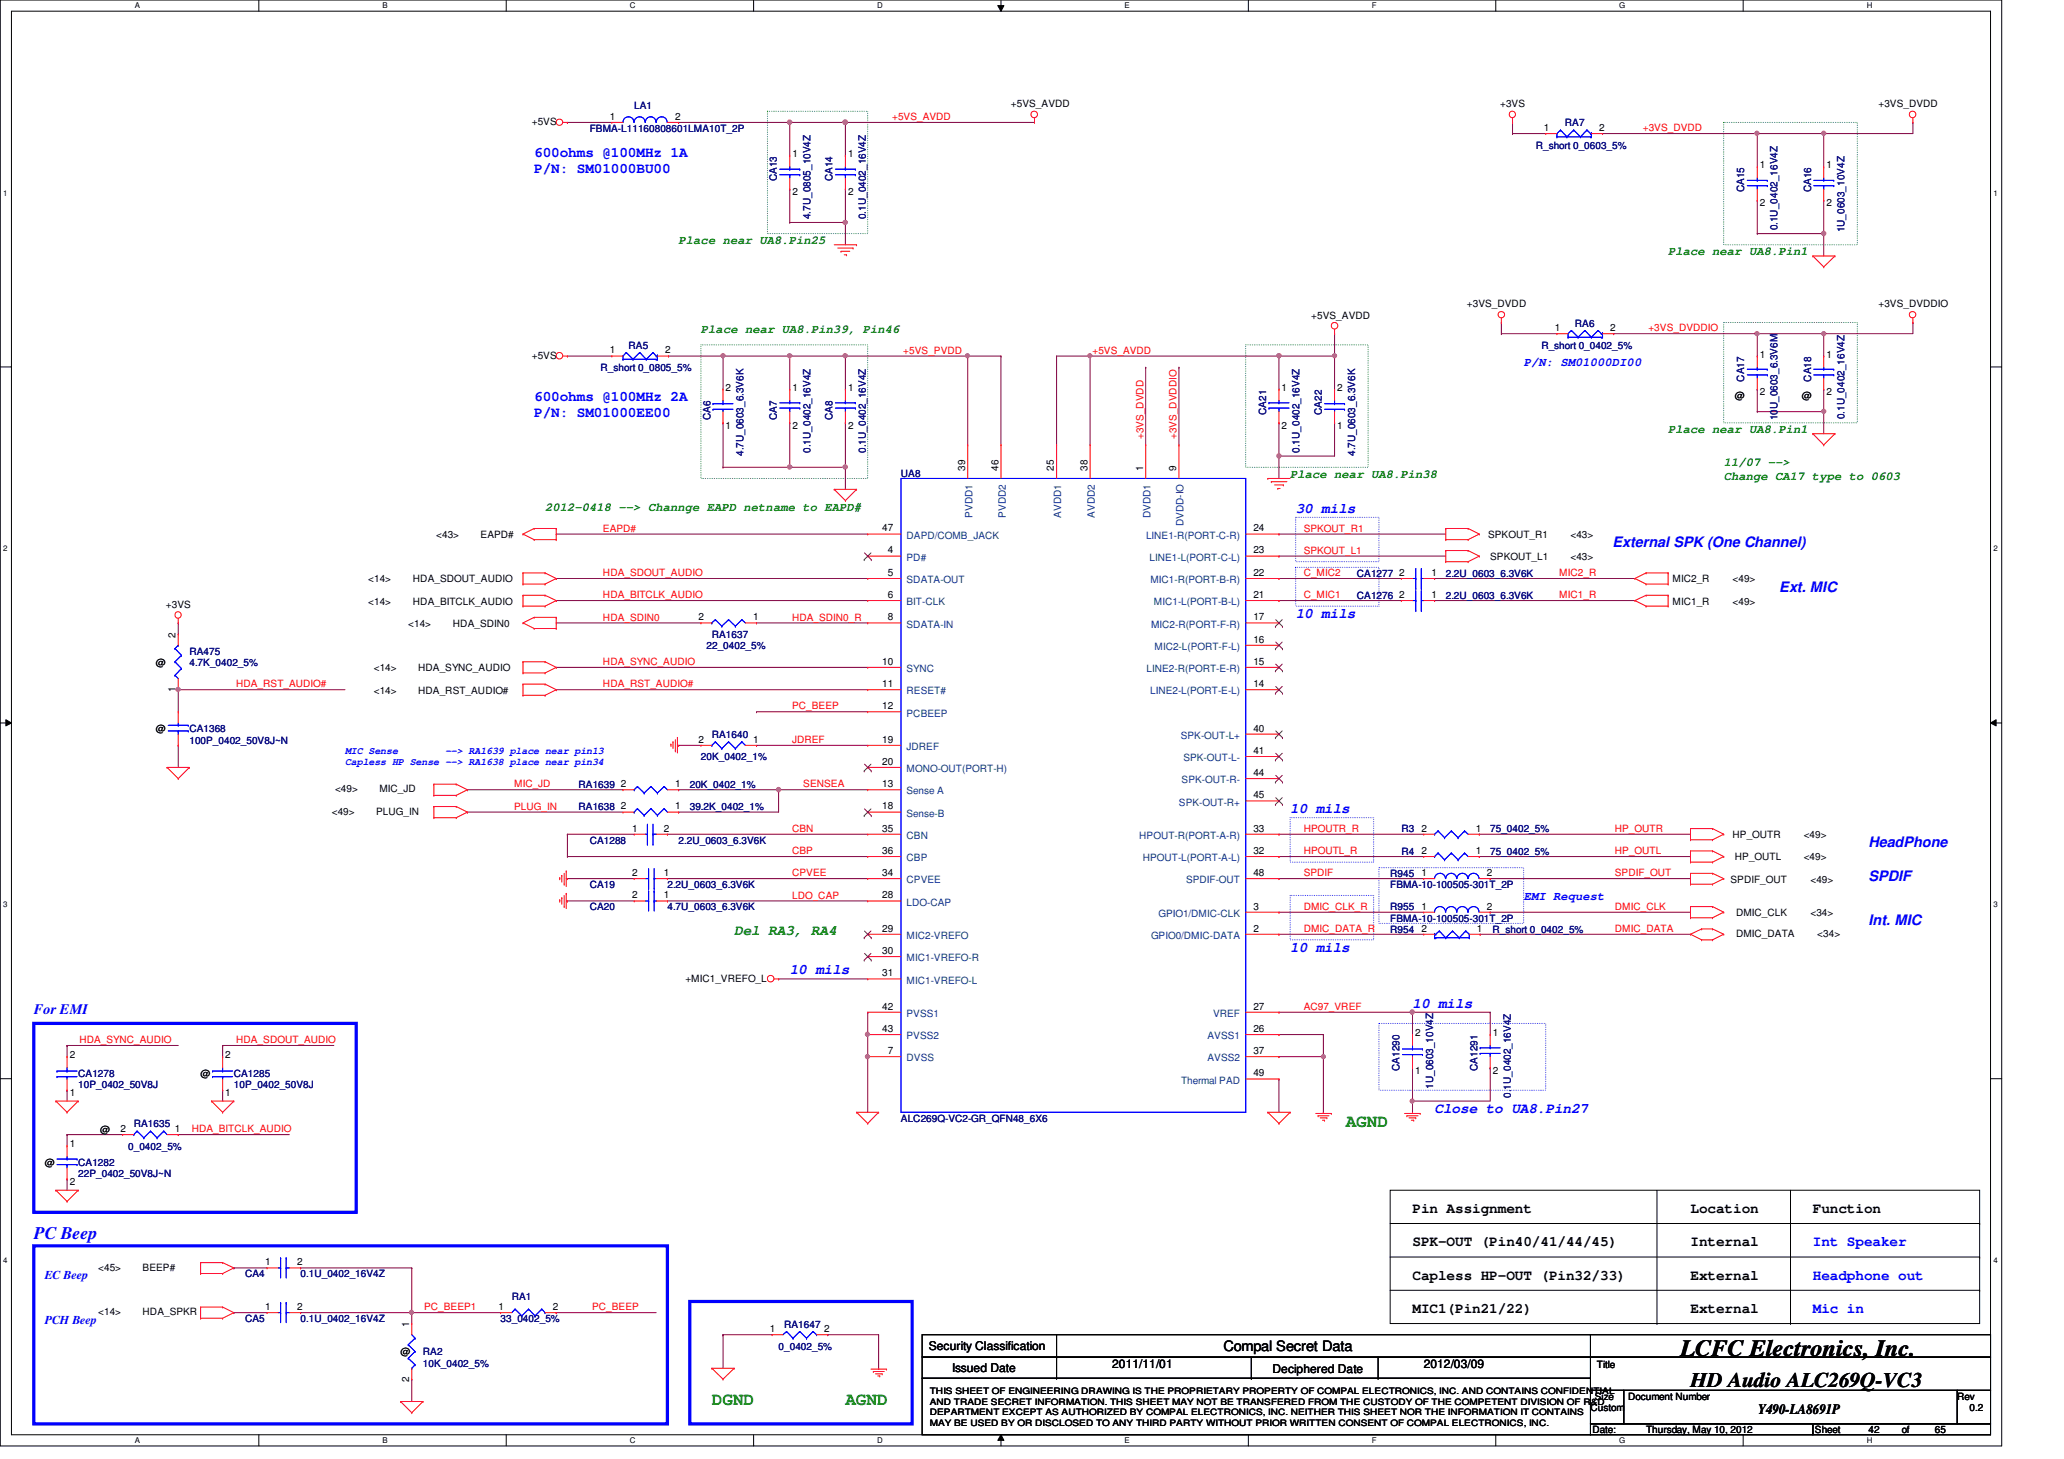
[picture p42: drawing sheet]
<svg xmlns="http://www.w3.org/2000/svg" width="297mm" height="210mm" viewBox="0 0 297 210" stroke-linecap="round" stroke-linejoin="round" font-family="sans-serif">
<defs><g id="words">
<text font-size="3.3" x="241.8" y="195.1">LCFC Electronics, Inc.</text>
<text font-size="3" x="243.3" y="199.6">HD Audio ALC269Q-VC3</text>
<g font-size="2.5" fill="#008000">
<text x="193.7" y="162.1">AGND</text>
<text x="102.4" y="202.1">DGND</text>
<text x="121.7" y="202.1">AGND</text>
</g>
<text font-size="2.5" fill="#00f" x="4.9" y="178.3">PC Beep</text>
<g font-size="2.1" fill="#00f">
<text x="76.9" y="22.5">600ohms @100MHz 1A</text>
<text x="76.9" y="24.8">P/N: SM01000BU00</text>
<text x="76.9" y="57.7">600ohms @100MHz 2A</text>
<text x="76.9" y="60">P/N: SM01000EE00</text>
<text x="186.5" y="73.7">30 mils</text>
<text x="232.1" y="78.7">External SPK (One Channel)</text>
<text x="186.5" y="88.9">10 mils</text>
<text x="256.1" y="85.1">Ext. MIC</text>
<text x="185.7" y="117">10 mils</text>
<text x="268.9" y="121.9">HeadPhone</text>
<text x="268.9" y="126.7">SPDIF</text>
<text x="185.7" y="136.9">10 mils</text>
<text x="268.9" y="133.1">Int. MIC</text>
<text x="113.7" y="140.2">10 mils</text>
<text x="4.9" y="145.8">For EMI</text>
<text x="203.3" y="144.9">10 mils</text>
<text x="206.5" y="160.1">Close to UA8.Pin27</text>
<text x="260.9" y="179.3">Int Speaker</text>
<text x="260.9" y="184.1">Headphone out</text>
<text x="260.9" y="188.9">Mic in</text>
</g>
<text font-size="2.1" fill="#008000" x="105.7" y="134.6">Del RA3, RA4</text>
<g font-size="2.1">
<text x="203.3" y="174.5">Pin Assignment</text>
<text x="203.3" y="179.3">SPK-OUT (Pin40/41/44/45)</text>
<text x="243.3" y="179.3">Internal</text>
<text x="243.3" y="174.5">Location</text>
<text x="260.9" y="174.5">Function</text>
<text x="203.3" y="184.1">Capless HP-OUT (Pin32/33)</text>
<text x="243.3" y="184.1">External</text>
<text x="203.3" y="188.9">MIC1(Pin21/22)</text>
<text x="243.3" y="188.9">External</text>
<text x="176.1" y="194.4">Compal Secret Data</text>
<text x="253" y="203.5">Y490-LA8691P</text>
</g>
<g font-size="1.7" fill="#008000">
<text x="97.7" y="35.1">Place near UA8.Pin25</text>
<text x="240.1" y="36.7">Place near UA8.Pin1</text>
<text x="100.9" y="47.9">Place near UA8.Pin39, Pin46</text>
<text x="240.1" y="62.3">Place near UA8.Pin1</text>
<text x="185.7" y="68.7">Place near UA8.Pin38</text>
<text x="248.1" y="67.1">11/07 --&gt;</text>
<text x="248.1" y="69.1">Change CA17 type to 0603</text>
<text x="78.4" y="73.5">2012-0418 --&gt; Channge EAPD netname to EAPD#</text>
</g>
<g font-size="1.7" fill="#00f">
<text x="219.3" y="52.7">P/N: SM01000DI00</text>
<text x="219.3" y="129.5">EMI Request</text>
<text x="6.4" y="184">EC Beep</text>
<text x="6.4" y="190.5">PCH Beep</text>
</g>
<g font-size="1.7">
<text x="133.7" y="194.3">Security Classification</text>
<text x="137" y="197.3">Issued Date</text>
<text x="160.1" y="196.8">2011/11/01</text>
<text x="183.1" y="197.5">Deciphered Date</text>
<text x="204.9" y="196.8">2012/03/09</text>
</g>
<g font-size="1.4">
<text x="76.5" y="18">+5VS</text>
<text x="87.8" y="17.2">1</text>
<text x="97.2" y="17.2">2</text>
<text x="145.5" y="15.5">+5VS_AVDD</text>
<text x="215.9" y="15.5">+3VS</text>
<text x="270.3" y="15.5">+3VS_DVDD</text>
<text x="114" y="22.6">1</text>
<text x="122" y="22.6">1</text>
<text x="222.2" y="18.8">1</text>
<text x="230.1" y="18.8">2</text>
<text x="114" y="28.1">2</text>
<text x="122" y="28.1">2</text>
<text x="253.3" y="24.2">1</text>
<text x="253.3" y="29.7">2</text>
<text x="262.8" y="24.2">1</text>
<text x="262.8" y="29.7">2</text>
<text x="188.7" y="45.8">+5VS_AVDD</text>
<text x="211.1" y="44.2">+3VS_DVDD</text>
<text x="223.8" y="47.6">1</text>
<text x="231.7" y="47.6">2</text>
<text x="270.3" y="44.2">+3VS_DVDDIO</text>
<text x="76.5" y="51.6">+5VS</text>
<text x="87.8" y="50.8">1</text>
<text x="95.7" y="50.8">2</text>
<text x="253.3" y="51.4">1</text>
<text x="262.8" y="51.4">1</text>
<text x="104.4" y="56.2">2</text>
<text x="114" y="56.2">1</text>
<text x="122" y="56.2">1</text>
<text x="184.4" y="56.2">1</text>
<text x="192.4" y="56.2">2</text>
<text x="249.7" y="57.4">@</text>
<text x="253.3" y="56.9">2</text>
<text x="259.3" y="57.4">@</text>
<text x="262.8" y="56.9">2</text>
<text x="104.4" y="61.7">1</text>
<text x="114" y="61.7">2</text>
<text x="122" y="61.7">2</text>
<text x="184.4" y="61.7">2</text>
<text x="192.4" y="61.7">1</text>
<text x="138.9" y="67.7" transform="rotate(-90 138.9 67.7)">39</text>
<text x="143.7" y="67.7" transform="rotate(-90 143.7 67.7)">46</text>
<text x="151.7" y="67.7" transform="rotate(-90 151.7 67.7)">25</text>
<text x="156.5" y="67.7" transform="rotate(-90 156.5 67.7)">38</text>
<text x="164.5" y="67.7" transform="rotate(-90 164.5 67.7)">1</text>
<text x="169.3" y="67.7" transform="rotate(-90 169.3 67.7)">9</text>
<text x="62.8" y="77.4">&lt;43&gt;</text>
<text x="69.2" y="77.4">EAPD#</text>
<text x="127" y="76.5">47</text>
<text x="180.4" y="76.5">24</text>
<text x="214.2" y="77.4">SPKOUT_R1</text>
<text x="226" y="77.4">&lt;43&gt;</text>
<text x="53" y="83.8">&lt;14&gt;</text>
<text x="59.4" y="83.8">HDA_SDOUT_AUDIO</text>
<text x="127.8" y="79.6">4</text>
<text x="127.8" y="82.8">5</text>
<text x="180.4" y="82.8">22</text>
<text x="180.4" y="79.6">23</text>
<text x="201.4" y="82.8">2</text>
<text x="206" y="82.8">1</text>
<text x="214.5" y="80.6">SPKOUT_L1</text>
<text x="226" y="80.6">&lt;43&gt;</text>
<text x="240.7" y="83.8">MIC2_R</text>
<text x="249.3" y="83.8">&lt;49&gt;</text>
<text x="23.9" y="87.5">+3VS</text>
<text x="53" y="87">&lt;14&gt;</text>
<text x="59.4" y="87">HDA_BITCLK_AUDIO</text>
<text x="100.5" y="89.2">2</text>
<text x="108.4" y="89.2">1</text>
<text x="127.8" y="86">6</text>
<text x="127.8" y="89.2">8</text>
<text x="180.4" y="89.2">17</text>
<text x="180.4" y="86">21</text>
<text x="201.4" y="86">2</text>
<text x="206" y="86">1</text>
<text x="240.7" y="87">MIC1_R</text>
<text x="249.3" y="87">&lt;49&gt;</text>
<text x="22.4" y="95.8">@</text>
<text x="25.3" y="91.7" transform="rotate(-90 25.3 91.7)">2</text>
<text x="58.8" y="90.2">&lt;14&gt;</text>
<text x="65.2" y="90.2">HDA_SDIN0</text>
<text x="127" y="95.6">10</text>
<text x="180.4" y="95.6">15</text>
<text x="180.4" y="92.5">16</text>
<text x="25.3" y="99.5" transform="rotate(-90 25.3 99.5)">1</text>
<text x="53.8" y="96.6">&lt;14&gt;</text>
<text x="53.8" y="99.8">&lt;14&gt;</text>
<text x="60.2" y="96.6">HDA_SYNC_AUDIO</text>
<text x="60.2" y="99.8">HDA_RST_AUDIO#</text>
<text x="127" y="98.8">11</text>
<text x="180.4" y="98.8">14</text>
<text x="22.4" y="105.4">@</text>
<text x="100.5" y="106.8">2</text>
<text x="108.4" y="106.8">1</text>
<text x="127" y="102">12</text>
<text x="127" y="106.8">19</text>
<text x="180.4" y="105.2">40</text>
<text x="48.2" y="113.9">&lt;49&gt;</text>
<text x="54.6" y="113.9">MIC_JD</text>
<text x="89.4" y="113.2">2</text>
<text x="97.2" y="113.2">1</text>
<text x="127" y="113.2">13</text>
<text x="127" y="110">20</text>
<text x="180.4" y="108.5">41</text>
<text x="180.4" y="111.6">44</text>
<text x="47.7" y="117.2">&lt;49&gt;</text>
<text x="54.1" y="117.2">PLUG_IN</text>
<text x="89.4" y="116.5">2</text>
<text x="91" y="119.6">1</text>
<text x="95.5" y="119.6">2</text>
<text x="97.2" y="116.5">1</text>
<text x="127" y="116.5">18</text>
<text x="127" y="119.6">35</text>
<text x="180.4" y="119.6">33</text>
<text x="180.4" y="114.9">45</text>
<text x="204.6" y="119.6">2</text>
<text x="212.4" y="119.6">1</text>
<text x="127" y="122.9">36</text>
<text x="180.4" y="122.9">32</text>
<text x="204.6" y="122.9">2</text>
<text x="212.4" y="122.9">1</text>
<text x="249.3" y="120.6">HP_OUTR</text>
<text x="249.7" y="123.8">HP_OUTL</text>
<text x="259.6" y="120.6">&lt;49&gt;</text>
<text x="259.6" y="123.8">&lt;49&gt;</text>
<text x="91" y="126">2</text>
<text x="91" y="129.2">2</text>
<text x="95.5" y="126">1</text>
<text x="95.5" y="129.2">1</text>
<text x="127" y="129.2">28</text>
<text x="127" y="126">34</text>
<text x="180.4" y="130.9">3</text>
<text x="180.4" y="126">48</text>
<text x="204.6" y="130.9">1</text>
<text x="204.6" y="126">1</text>
<text x="214" y="130.9">2</text>
<text x="214" y="126">2</text>
<text x="249" y="127">SPDIF_OUT</text>
<text x="249.8" y="131.8">DMIC_CLK</text>
<text x="260.6" y="131.8">&lt;34&gt;</text>
<text x="260.6" y="127">&lt;49&gt;</text>
<text x="127" y="134">29</text>
<text x="127" y="137.2">30</text>
<text x="180.4" y="134">2</text>
<text x="204.6" y="134">2</text>
<text x="212.6" y="134">1</text>
<text x="249.8" y="134.8">DMIC_DATA</text>
<text x="261.5" y="134.8">&lt;34&gt;</text>
<text x="98.6" y="141.2">+MIC1_VREFO_L</text>
<text x="127" y="140.5">31</text>
<text x="127" y="145.2">42</text>
<text x="127" y="148.5">43</text>
<text x="180.4" y="148.5">26</text>
<text x="180.4" y="145.2">27</text>
<text x="203.7" y="149">2</text>
<text x="214.8" y="149">1</text>
<text x="10" y="152.2">2</text>
<text x="28.9" y="155">@</text>
<text x="32.4" y="152.2">2</text>
<text x="127.8" y="151.6">7</text>
<text x="180.4" y="151.6">37</text>
<text x="180.4" y="154.9">49</text>
<text x="203.7" y="154.5">1</text>
<text x="214.8" y="154.5">2</text>
<text x="10" y="157.7">1</text>
<text x="32.4" y="157.7">1</text>
<text x="6.4" y="167.8">@</text>
<text x="10" y="165">1</text>
<text x="14.4" y="163">@</text>
<text x="17.4" y="162.9">2</text>
<text x="25.1" y="162.9">1</text>
<text x="10" y="170.5">2</text>
<text x="14.1" y="182.8">&lt;45&gt;</text>
<text x="20.5" y="182.8">BEEP#</text>
<text x="38.1" y="182">1</text>
<text x="42.8" y="182">2</text>
<text x="14.1" y="189.2">&lt;14&gt;</text>
<text x="20.5" y="189.2">HDA_SPKR</text>
<text x="38.1" y="188.5">1</text>
<text x="42.8" y="188.5">2</text>
<text x="58.9" y="190.9" transform="rotate(-90 58.9 190.9)">1</text>
<text x="71.8" y="188.5">1</text>
<text x="79.5" y="188.5">2</text>
<text x="110.8" y="191.6">1</text>
<text x="118.6" y="191.6">2</text>
<text x="57.7" y="195">@</text>
<text x="229.8" y="196.8">Title</text>
<text x="58.9" y="198.8" transform="rotate(-90 58.9 198.8)">2</text>
<text x="228.9" y="203">Custom</text>
<text x="229.5" y="201.4">Size</text>
<text x="234.3" y="201.4">Document Number</text>
<text x="281.7" y="201.4">Rev</text>
<text x="283.5" y="203">0.2</text>
<text x="229.2" y="206.2">Date:</text>
<text x="236.9" y="206.2">Thursday, May 10, 2012</text>
<text x="261.2" y="206.2">Sheet</text>
<text x="268.9" y="206.2">42</text>
<text x="273.7" y="206.2">of</text>
<text x="278.5" y="206.2">65</text>
</g>
<g font-size="1.4" fill="#000080">
<text x="91.3" y="15.7">LA1</text>
<text x="84.9" y="19">FBMA-L11160808601LMA10T_2P</text>
<text x="221" y="21.4">R_short 0_0603_5%</text>
<text x="225.2" y="18.2">RA7</text>
<text x="111.8" y="26.1" transform="rotate(-90 111.8 26.1)">CA13</text>
<text x="119.8" y="26.1" transform="rotate(-90 119.8 26.1)">CA14</text>
<text x="251" y="27.7" transform="rotate(-90 251 27.7)">CA15</text>
<text x="260.6" y="27.7" transform="rotate(-90 260.6 27.7)">CA16</text>
<text x="116.6" y="31.5" transform="rotate(-90 116.6 31.5)">4.7U_0805_10V4Z</text>
<text x="124.6" y="31.5" transform="rotate(-90 124.6 31.5)">0.1U_0402_16V4Z</text>
<text x="255.8" y="33.1" transform="rotate(-90 255.8 33.1)">0.1U_0402_16V4Z</text>
<text x="265.4" y="33.4" transform="rotate(-90 265.4 33.4)">1U_0603_10V4Z</text>
<text x="226.6" y="47">RA6</text>
<text x="86.4" y="53.4">R_short 0_0805_5%</text>
<text x="90.5" y="50.2">RA5</text>
<text x="221.8" y="50.2">R_short 0_0402_5%</text>
<text x="182.2" y="59.7" transform="rotate(-90 182.2 59.7)">CA21</text>
<text x="190.2" y="59.7" transform="rotate(-90 190.2 59.7)">CA22</text>
<text x="251" y="54.9" transform="rotate(-90 251 54.9)">CA17</text>
<text x="260.6" y="54.9" transform="rotate(-90 260.6 54.9)">CA18</text>
<text x="102.2" y="60.5" transform="rotate(-90 102.2 60.5)">CA6</text>
<text x="107" y="65.6" transform="rotate(-90 107 65.6)">4.7U_0603_6.3V6K</text>
<text x="111.8" y="60.5" transform="rotate(-90 111.8 60.5)">CA7</text>
<text x="116.6" y="65.2" transform="rotate(-90 116.6 65.2)">0.1U_0402_16V4Z</text>
<text x="119.8" y="60.5" transform="rotate(-90 119.8 60.5)">CA8</text>
<text x="124.6" y="65.2" transform="rotate(-90 124.6 65.2)">0.1U_0402_16V4Z</text>
<text x="187" y="65.2" transform="rotate(-90 187 65.2)">0.1U_0402_16V4Z</text>
<text x="195" y="65.6" transform="rotate(-90 195 65.6)">4.7U_0603_6.3V6K</text>
<text x="255.8" y="60.5" transform="rotate(-90 255.8 60.5)">10U_0603_6.3V6M</text>
<text x="265.4" y="60.3" transform="rotate(-90 265.4 60.3)">0.1U_0402_16V4Z</text>
<text x="129.7" y="68.6">UA8</text>
<text x="195.3" y="83">CA1277</text>
<text x="208.1" y="83">2.2U_0603_6.3V6K</text>
<text x="195.3" y="86.2">CA1276</text>
<text x="208.1" y="86.2">2.2U_0603_6.3V6K</text>
<text x="27.3" y="94.2">RA475</text>
<text x="27.3" y="95.8">4.7K_0402_5%</text>
<text x="101.7" y="93.4">22_0402_5%</text>
<text x="102.4" y="91.8">RA1637</text>
<text x="27.3" y="105.4">CA1368</text>
<text x="27.3" y="107">100P_0402_50V8J~N</text>
<text x="102.4" y="106.2">RA1640</text>
<text x="83.3" y="113.4">RA1639</text>
<text x="99.3" y="113.4">20K_0402_1%</text>
<text x="100.9" y="109.4">20K_0402_1%</text>
<text x="83.3" y="116.6">RA1638</text>
<text x="99.3" y="116.6">39.2K_0402_1%</text>
<text x="201.7" y="119.8">R3</text>
<text x="214.5" y="119.8">75_0402_5%</text>
<text x="84.9" y="121.4">CA1288</text>
<text x="97.7" y="121.4">2.2U_0603_6.3V6K</text>
<text x="201.7" y="123">R4</text>
<text x="214.5" y="123">75_0402_5%</text>
<text x="84.9" y="127.8">CA19</text>
<text x="84.9" y="131">CA20</text>
<text x="96.1" y="127.8">2.2U_0603_6.3V6K</text>
<text x="96.1" y="131">4.7U_0603_6.3V6K</text>
<text x="200.1" y="131">R955</text>
<text x="200.1" y="126.2">R945</text>
<text x="200.1" y="127.8">FBMA-10-100505-301T_2P</text>
<text x="200.1" y="132.6">FBMA-10-100505-301T_2P</text>
<text x="200.1" y="134.2">R954</text>
<text x="214.8" y="134.2">R_short 0_0402_5%</text>
<text x="11.3" y="155">CA1278</text>
<text x="33.7" y="155">CA1285</text>
<text x="201.4" y="154.1" transform="rotate(-90 201.4 154.1)">CA1290</text>
<text x="212.6" y="154.1" transform="rotate(-90 212.6 154.1)">CA1291</text>
<text x="11.3" y="156.6">10P_0402_50V8J</text>
<text x="33.7" y="156.6">10P_0402_50V8J</text>
<text x="129.7" y="161.4">ALC269Q-VC2-GR_QFN48_6X6</text>
<text x="206.2" y="156.7" transform="rotate(-90 206.2 156.7)">1U_0603_10V4Z</text>
<text x="217.4" y="157.9" transform="rotate(-90 217.4 157.9)">0.1U_0402_16V4Z</text>
<text x="11.3" y="167.8">CA1282</text>
<text x="18.5" y="165.4">0_0402_5%</text>
<text x="19.3" y="162.2">RA1635</text>
<text x="11.3" y="169.4">22P_0402_50V8J~N</text>
<text x="35.3" y="183.8">CA4</text>
<text x="43.3" y="183.8">0.1U_0402_16V4Z</text>
<text x="35.3" y="190.2">CA5</text>
<text x="43.3" y="190.2">0.1U_0402_16V4Z</text>
<text x="72" y="190.2">33_0402_5%</text>
<text x="73.7" y="187">RA1</text>
<text x="112.9" y="191">RA1647</text>
<text x="60.9" y="195">RA2</text>
<text x="60.9" y="196.6">10K_0402_5%</text>
<text x="112.1" y="194.2">0_0402_5%</text>
</g>
<g font-size="1.4" fill="#f00">
<text x="128.4" y="17.3">+5VS_AVDD</text>
<text x="236.4" y="18.9">+3VS_DVDD</text>
<text x="237.2" y="47.7">+3VS_DVDDIO</text>
<text x="130" y="50.9">+5VS_PVDD</text>
<text x="157.2" y="50.9">+5VS_AVDD</text>
<text x="164.5" y="63.2" transform="rotate(-90 164.5 63.2)">+3VS_DVDD</text>
<text x="169.3" y="63.2" transform="rotate(-90 169.3 63.2)">+3VS_DVDDIO</text>
<text x="86.8" y="76.5">EAPD#</text>
<text x="187.6" y="76.5">SPKOUT_R1</text>
<text x="86.8" y="82.9">HDA_SDOUT_AUDIO</text>
<text x="187.6" y="79.7">SPKOUT_L1</text>
<text x="187.6" y="82.9">C_MIC2</text>
<text x="224.4" y="82.9">MIC2_R</text>
<text x="86.8" y="86.1">HDA_BITCLK_AUDIO</text>
<text x="86.8" y="89.3">HDA_SDIN0</text>
<text x="114" y="89.3">HDA_SDIN0_R</text>
<text x="187.6" y="86.1">C_MIC1</text>
<text x="224.4" y="86.1">MIC1_R</text>
<text x="86.8" y="95.7">HDA_SYNC_AUDIO</text>
<text x="34" y="98.9">HDA_RST_AUDIO#</text>
<text x="86.8" y="98.9">HDA_RST_AUDIO#</text>
<text x="114" y="102.1">PC_BEEP</text>
<text x="114" y="106.9">JDREF</text>
<text x="74" y="113.3">MIC_JD</text>
<text x="115.6" y="113.3">SENSEA</text>
<text x="74" y="116.5">PLUG_IN</text>
<text x="114" y="119.7">CBN</text>
<text x="187.6" y="119.7">HPOUTR_R</text>
<text x="232.4" y="119.7">HP_OUTR</text>
<text x="114" y="122.9">CBP</text>
<text x="187.6" y="122.9">HPOUTL_R</text>
<text x="232.4" y="122.9">HP_OUTL</text>
<text x="114" y="126.1">CPVEE</text>
<text x="114" y="129.3">LDO_CAP</text>
<text x="187.6" y="126.1">SPDIF</text>
<text x="187.6" y="130.9">DMIC_CLK_R</text>
<text x="232.4" y="126.1">SPDIF_OUT</text>
<text x="232.4" y="130.9">DMIC_CLK</text>
<text x="187.6" y="134.1">DMIC_DATA_R</text>
<text x="232.4" y="134.1">DMIC_DATA</text>
<text x="187.6" y="145.3">AC97_VREF</text>
<text x="11.4" y="150.1">HDA_SYNC_AUDIO</text>
<text x="34" y="150.1">HDA_SDOUT_AUDIO</text>
<text x="27.6" y="162.9">HDA_BITCLK_AUDIO</text>
<text x="61" y="188.5">PC_BEEP1</text>
<text x="85.2" y="188.5">PC_BEEP</text>
</g>
<g font-size="1.4" fill="#004080">
<text x="130.5" y="77.5">DAPD/COMB_JACK</text>
<text x="140" y="74.5" transform="rotate(-90 140 74.5)">PVDD1</text>
<text x="144.7" y="74.5" transform="rotate(-90 144.7 74.5)">PVDD2</text>
<text x="152.7" y="74.5" transform="rotate(-90 152.7 74.5)">AVDD1</text>
<text x="157.6" y="74.5" transform="rotate(-90 157.6 74.5)">AVDD2</text>
<text x="164.9" y="77.5">LINE1-R(PORT-C-R)</text>
<text x="165.6" y="74.6" transform="rotate(-90 165.6 74.6)">DVDD1</text>
<text x="170.3" y="75.7" transform="rotate(-90 170.3 75.7)">DVDD-IO</text>
<text x="130.5" y="80.7">PD#</text>
<text x="130.5" y="83.9">SDATA-OUT</text>
<text x="165.4" y="80.7">LINE1-L(PORT-C-L)</text>
<text x="165.6" y="83.9">MIC1-R(PORT-B-R)</text>
<text x="130.5" y="87.1">BIT-CLK</text>
<text x="166.1" y="87.1">MIC1-L(PORT-B-L)</text>
<text x="130.5" y="90.3">SDATA-IN</text>
<text x="165.6" y="90.3">MIC2-R(PORT-F-R)</text>
<text x="166.2" y="93.5">MIC2-L(PORT-F-L)</text>
<text x="130.5" y="96.7">SYNC</text>
<text x="130.5" y="99.9">RESET#</text>
<text x="165" y="96.7">LINE2-R(PORT-E-R)</text>
<text x="165.5" y="99.9">LINE2-L(PORT-E-L)</text>
<text x="130.5" y="103.1">PCBEEP</text>
<text x="130.5" y="107.9">JDREF</text>
<text x="169.9" y="106.3">SPK-OUT-L+</text>
<text x="130.5" y="111.1">MONO-OUT(PORT-H)</text>
<text x="170" y="112.7">SPK-OUT-R-</text>
<text x="170.3" y="109.5">SPK-OUT-L-</text>
<text x="130.5" y="114.3">Sense A</text>
<text x="130.5" y="117.5">Sense-B</text>
<text x="169.7" y="115.9">SPK-OUT-R+</text>
<text x="130.5" y="120.7">CBN</text>
<text x="130.5" y="123.9">CBP</text>
<text x="164" y="120.7">HPOUT-R(PORT-A-R)</text>
<text x="164.5" y="123.9">HPOUT-L(PORT-A-L)</text>
<text x="130.5" y="130.3">LDO-CAP</text>
<text x="130.5" y="127.1">CPVEE</text>
<text x="166.7" y="131.9">GPIO1/DMIC-CLK</text>
<text x="170.7" y="127.1">SPDIF-OUT</text>
<text x="130.5" y="135.1">MIC2-VREFO</text>
<text x="165.6" y="135.1">GPIO0/DMIC-DATA</text>
<text x="130.5" y="138.3">MIC1-VREFO-R</text>
<text x="130.5" y="141.5">MIC1-VREFO-L</text>
<text x="130.5" y="146.3">PVSS1</text>
<text x="130.5" y="149.5">PVSS2</text>
<text x="173.8" y="149.5">AVSS1</text>
<text x="174.6" y="146.3">VREF</text>
<text x="130.5" y="152.7">DVSS</text>
<text x="170" y="155.9">Thermal PAD</text>
<text x="173.8" y="152.7">AVSS2</text>
</g>
<g font-size="1.4" fill="#00f">
<text x="49.7" y="108.4">MIC Sense</text>
<text x="49.7" y="110">Capless HP Sense --&gt; RA1638 place near pin34</text>
<text x="64" y="108.4">--&gt; RA1639 place near pin13</text>
</g>
<g font-size="1.3">
<text x="133.8" y="200.6">THIS SHEET OF ENGINEERING DRAWING IS THE PROPRIETARY PROPERTY OF COMPAL ELECTRONICS, INC. AND CONTAINS CONFIDENTIAL</text>
<text x="133.8" y="202.1">AND TRADE SECRET INFORMATION. THIS SHEET MAY NOT BE TRANSFERED FROM THE CUSTODY OF THE COMPETENT DIVISION OF R&amp;D</text>
<text x="133.8" y="203.6">DEPARTMENT EXCEPT AS AUTHORIZED BY COMPAL ELECTRONICS, INC. NEITHER THIS SHEET NOR THE INFORMATION IT CONTAINS</text>
<text x="133.8" y="205.1">MAY BE USED BY OR DISCLOSED TO ANY THIRD PARTY WITHOUT PRIOR WRITTEN CONSENT OF COMPAL ELECTRONICS, INC.</text>
</g>
<g font-size="1.1">
<text x="19.4" y="1.1">A</text>
<text x="55" y="1.1">B</text>
<text x="90.6" y="1.1">C</text>
<text x="126.2" y="1.1">D</text>
<text x="161.8" y="1.1">E</text>
<text x="197.4" y="1.1">F</text>
<text x="233" y="1.1">G</text>
<text x="268.6" y="1.1">H</text>
<text x=".5" y="28.2">1</text>
<text x="286.9" y="28.2">1</text>
<text x=".5" y="79.3">2</text>
<text x="286.9" y="79.3">2</text>
<text x=".5" y="130.6">3</text>
<text x="286.9" y="130.6">3</text>
<text x=".5" y="181.7">4</text>
<text x="286.9" y="181.7">4</text>
<text x="19.4" y="207.6">A</text>
<text x="55" y="207.6">B</text>
<text x="90.6" y="207.6">C</text>
<text x="126.2" y="207.6">D</text>
<text x="161.8" y="207.6">E</text>
<text x="197.4" y="207.6">F</text>
<text x="233" y="207.6">G</text>
<text x="268.6" y="207.6">H</text>
</g>
</g></defs>
<path d="M0 0h288.1v208h-288.1zM1.6 1.6h284.9v204.8h-284.9z" fill="none" stroke="#000" stroke-width=".14"/>
<g fill="#fff">
<path d="M19.4 .2h.7v1.2h-.7z"/>
<path d="M19.4 206.6h.7v1.2h-.7z"/>
</g>
<path d="M37.2 0v1.6M37.2 206.4v1.6" fill="none" stroke="#000" stroke-width=".14"/>
<g fill="#fff">
<path d="M55 .2h.7v1.2h-.7z"/>
<path d="M55 206.6h.7v1.2h-.7z"/>
</g>
<path d="M72.9 0v1.6M72.9 206.4v1.6" fill="none" stroke="#000" stroke-width=".14"/>
<g fill="#fff">
<path d="M90.6 .2h.8v1.2h-.8z"/>
<path d="M90.6 206.6h.8v1.2h-.8z"/>
</g>
<path d="M108.5 0v1.6M108.5 206.4v1.6" fill="none" stroke="#000" stroke-width=".14"/>
<g fill="#fff">
<path d="M126.2 .2h.8v1.2h-.8z"/>
<path d="M126.2 206.6h.8v1.2h-.8z"/>
</g>
<path d="M143.6 .8h.9l-.4 .8zM144.1 0v1.6M144.1 206.4l.4 .8h-.9zM144.1 206.4v1.6" fill="none" stroke="#000" stroke-width=".14"/>
<path d="M143.6 .8h.9l-.4 .8zM144.1 206.4l.4 .8h-.9z" fill="#000"/>
<g fill="#fff">
<path d="M161.8 .2h.8v1.2h-.8z"/>
<path d="M161.8 206.6h.8v1.2h-.8z"/>
</g>
<path d="M179.7 0v1.6M179.7 206.4v1.6" fill="none" stroke="#000" stroke-width=".14"/>
<g fill="#fff">
<path d="M197.4 .2h.7v1.2h-.7z"/>
<path d="M197.4 206.6h.7v1.2h-.7z"/>
</g>
<path d="M215.3 0v1.6M215.3 206.4v1.6" fill="none" stroke="#000" stroke-width=".14"/>
<g fill="#fff">
<path d="M233 .2h.8v1.2h-.8z"/>
<path d="M233 206.6h.8v1.2h-.8z"/>
</g>
<path d="M250.9 0v1.6M250.9 206.4v1.6" fill="none" stroke="#000" stroke-width=".14"/>
<g fill="#fff">
<path d="M268.6 .2h.8v1.2h-.8z"/>
<path d="M268.6 206.6h.8v1.2h-.8z"/>
<path d="M.5 27.2h.6v1.2h-.6z"/>
<path d="M286.9 27.2h.6v1.2h-.6z"/>
<path d="M.5 78.4h.6v1.1h-.6z"/>
<path d="M286.9 78.4h.6v1.1h-.6z"/>
</g>
<path d="M0 52.8h1.6M286.5 52.8h1.6" fill="none" stroke="#000" stroke-width=".14"/>
<g fill="#fff">
<path d="M.5 129.6h.6v1.2h-.6z"/>
<path d="M286.9 129.6h.6v1.2h-.6z"/>
</g>
<path d="M0 104h1.6M.8 103.5l.8 .5-.8 .4zM286.5 104l.8-.5v.9zM286.5 104h1.6" fill="none" stroke="#000" stroke-width=".14"/>
<path d="M.8 103.5l.8 .5-.8 .4zM286.5 104l.8-.5v.9z" fill="#000"/>
<g fill="#fff">
<path d="M.5 180.8h.6v1.1h-.6z"/>
<path d="M286.9 180.8h.6v1.1h-.6z"/>
</g>
<g fill="none" stroke="#000" stroke-width=".14">
<path d="M0 155.2h1.6M286.5 155.2h1.6M200.1 171.2h84.8v19.2h-84.8zM200.1 176h84.8M238.5 171.2v19.2M257.7 171.2v19.2M284.9 176h.1M200.1 180.8h84.8M200.1 185.6h84.8M238.5 190.4h.1M257.7 190.4h.1M284.9 180.8h.1"/>
<path d="M284.9 185.6h.1"/>
</g>
<path d="M4.9 147.2h46.4v27.2h-46.4zM4.9 179.2h91.2v25.7h-91.2zM99.3 187.2h32v17.7h-32z" fill="none" stroke="#00f" stroke-width=".47"/>
<path d="M110.4 16h14.5v17.6h-14.5zM248.1 17.6h19.2v17.6h-19.2zM100.9 49.6h24v19.2h-24zM179.3 49.6h17.6v17.6h-17.6zM248.1 46.4h19.2v14.4h-19.2z" fill="none" stroke="#008000" stroke-width=".14" stroke-dasharray="0 .3"/>
<path d="M186.5 74.4h12v6.4h-12zM186.5 81.6h12v5.6h-12zM185.7 117.6h12v6.4h-12zM185.7 128.8h12v6.4h-12zM198.5 124.8h20.8v8h-20.8zM198.5 147.2h24v9.6h-24z" fill="none" stroke="#00f" stroke-width=".14" stroke-dasharray="0 .3"/>
<path d="M43.3 182.4h.1M43.3 182.4h16M59.3 188.8h.1M59.3 188.8v1.6" fill="none" stroke="#800040" stroke-width=".14"/>
<circle cx="59.2" cy="188.8" r=".3" fill="#f0f"/>
<circle cx="59.2" cy="188.8" r=".3" fill="none" stroke="#f0f" stroke-width=".14"/>
<g fill="none" stroke="#800040" stroke-width=".14">
<path d="M121.7 17.6h.1M121.7 17.6v4.8M9.6 150.4h.1M9.6 156.8h.1M9.6 150.4v1.6M9.6 156.8v1.6M9.6 150.4h16.1M32 150.4h.1M32 156.8h.1M32 150.4h16M32 150.4v1.6M32 156.8v1.6"/>
<path d="M9.6 163.2h.1M9.6 169.6h.1M9.6 163.2v1.6M9.6 169.6v1.6M9.6 163.2h8M25.7 163.2h.1M25.7 163.2h16M33.7 188.8h.1M33.7 188.8h4.7M43.3 188.8h.1M43.3 188.8h28.7M59.3 182.4h.1"/>
<path d="M59.3 188.8h.1M59.3 198.4h.1M59.3 182.4v6.4M59.3 198.4v3.2M80 188.8h.1M80 188.8h14.4M104.1 192h.1M104.1 192h7M104.1 192v4.8M119.1 192h.1M119.1 192h7.3M126.4 192h.1"/>
<path d="M126.4 192v4.8"/>
</g>
<circle cx="121.6" cy="17.6" r=".32" fill="#f0f"/>
<circle cx="121.6" cy="17.6" r=".32" fill="none" stroke="#f0f" stroke-width=".14"/>
<path d="M81.7 17.6h.1M81.7 17.6h6.3M97.7 17.6h.1M97.7 17.6h16M113.7 17.6h.1M113.7 17.6v4.8M113.7 27.2h.1M113.7 27.2v4.8M121.7 32h.1M121.7 32v3.2" fill="none" stroke="#800040" stroke-width=".14"/>
<circle cx="113.6" cy="17.6" r=".32" fill="#f0f"/>
<circle cx="113.6" cy="17.6" r=".32" fill="none" stroke="#f0f" stroke-width=".14"/>
<path d="M113.7 17.6h.1M113.7 17.6h35.2M121.7 17.6h.1" fill="none" stroke="#800040" stroke-width=".14"/>
<circle cx="121.6" cy="17.6" r=".32" fill="#f0f"/>
<circle cx="121.6" cy="17.6" r=".32" fill="none" stroke="#f0f" stroke-width=".14"/>
<path d="M113.7 32h.1M113.7 32h8" fill="none" stroke="#800040" stroke-width=".14"/>
<circle cx="121.6" cy="32" r=".31" fill="#f0f"/>
<circle cx="121.6" cy="32" r=".31" fill="none" stroke="#f0f" stroke-width=".14"/>
<g fill="none" stroke="#800040" stroke-width=".14">
<path d="M121.7 27.2h.1M121.7 27.2v4.8M80 76.8h.1M80 76.8h44.9M184.1 76.8h.1M184.1 76.8h24M25.7 99.2h.1M25.7 89.6h.1M25.7 99.2h24M25.7 89.6v1.6M25.7 99.2v3.2M80 86.4h.1"/>
<path d="M80 83.2h.1M80 89.6h.1M80 96h.1M80 99.2h.1M80 86.4h44.9M80 83.2h44.9M80 89.6h20.9M80 96h44.9M80 99.2h44.9M108.9 89.6h.1M108.9 89.6h16M184.1 80h.1"/>
<path d="M184.1 80h24M25.7 107.2h.1M25.7 107.2v3.2M184.1 120h.1M184.1 123.2h.1M184.1 120h20.8M184.1 123.2h20.8M184.1 155.2h.1M184.1 155.2v4.8"/>
</g>
<circle cx="25.6" cy="99.2" r=".31" fill="#f0f"/>
<circle cx="25.6" cy="99.2" r=".31" fill="none" stroke="#f0f" stroke-width=".14"/>
<g fill="none" stroke="#800040" stroke-width=".14">
<path d="M184.1 126.4h.1M184.1 131.2h.1M184.1 134.4h.1M184.1 126.4h20.8M184.1 131.2h20.8M184.1 134.4h20.8M212.9 123.2h.1M212.9 120h.1M212.9 123.2h30.4M212.9 120h30.4M213 134.4h.1M213 134.4h30.3"/>
<path d="M214.5 126.4h.1M214.5 131.2h.1M214.5 126.4h28.8M214.5 131.2h28.8M184.1 152h.1M184.1 152h6.4M190.5 152h.1M190.5 152v8M203.3 158.4h.1M203.3 158.4v1.6"/>
</g>
<circle cx="190.5" cy="152" r=".3" fill="#f0f"/>
<circle cx="190.5" cy="152" r=".3" fill="none" stroke="#f0f" stroke-width=".14"/>
<path d="M203.3 145.6h.1M203.3 158.4h.1M203.3 145.6v3.2M203.3 158.4h11.2" fill="none" stroke="#800040" stroke-width=".14"/>
<circle cx="203.2" cy="158.4" r=".3" fill="#f0f"/>
<circle cx="203.2" cy="158.4" r=".3" fill="none" stroke="#f0f" stroke-width=".14"/>
<path d="M203.3 145.6h.1M203.3 145.6h11.2" fill="none" stroke="#800040" stroke-width=".14"/>
<circle cx="203.2" cy="145.6" r=".31" fill="#f0f"/>
<circle cx="203.2" cy="145.6" r=".31" fill="none" stroke="#f0f" stroke-width=".14"/>
<g fill="none" stroke="#800040" stroke-width=".14">
<path d="M139.3 51.2h.1M139.3 51.2v12.8M184.1 148.8h.1M184.1 145.6h.1M184.1 148.8h6.4M184.1 145.6h19.2M190.5 148.8h.1M190.5 148.8v3.2M203.3 153.6h.1M203.3 153.6v4.8M214.5 153.6h.1M214.5 145.6h.1"/>
<path d="M214.5 145.6v3.2M214.5 153.6v4.8"/>
</g>
<circle cx="139.2" cy="51.2" r=".3" fill="#f0f"/>
<circle cx="139.2" cy="51.2" r=".3" fill="none" stroke="#f0f" stroke-width=".14"/>
<path d="M81.7 51.2h.1M81.7 51.2h6.3M104.1 51.2h.1M104.1 51.2h9.6M104.1 51.2v4.8M104.1 60.8h.1M104.1 60.8v6.4M113.7 67.2h.1M121.7 60.8h.1M121.7 60.8v6.4h-8" fill="none" stroke="#800040" stroke-width=".14"/>
<circle cx="104.1" cy="51.2" r=".3" fill="#f0f"/>
<circle cx="104.1" cy="51.2" r=".3" fill="none" stroke="#f0f" stroke-width=".14"/>
<path d="M121.7 51.2h.1M121.7 51.2v4.8M121.7 51.2h17.6" fill="none" stroke="#800040" stroke-width=".14"/>
<circle cx="121.6" cy="51.2" r=".31" fill="#f0f"/>
<circle cx="121.6" cy="51.2" r=".31" fill="none" stroke="#f0f" stroke-width=".14"/>
<path d="M113.7 51.2h.1M113.7 51.2v4.8M121.7 67.2h.1M121.7 67.2v3.2" fill="none" stroke="#800040" stroke-width=".14"/>
<circle cx="121.6" cy="67.2" r=".31" fill="#f0f"/>
<circle cx="121.6" cy="67.2" r=".31" fill="none" stroke="#f0f" stroke-width=".14"/>
<path d="M113.7 60.8h.1M113.7 60.8v6.4" fill="none" stroke="#800040" stroke-width=".14"/>
<circle cx="113.6" cy="67.2" r=".31" fill="#f0f"/>
<circle cx="113.6" cy="67.2" r=".31" fill="none" stroke="#f0f" stroke-width=".14"/>
<path d="M113.7 51.2h.1M113.7 51.2h8" fill="none" stroke="#800040" stroke-width=".14"/>
<circle cx="113.6" cy="51.2" r=".31" fill="#f0f"/>
<circle cx="113.6" cy="51.2" r=".31" fill="none" stroke="#f0f" stroke-width=".14"/>
<g fill="none" stroke="#800040" stroke-width=".14">
<path d="M139.3 51.2h.1M139.3 51.2h4.8M144.1 51.2h.1M144.1 51.2v12.8M104.1 67.2h.1M104.1 67.2h9.6M97.7 107.2h.1M97.7 113.6h.1M97.7 107.2h3.2M97.7 113.6h14.4M108.9 102.4h.1M108.9 107.2h.1"/>
<path d="M108.9 102.4h16M108.9 107.2h16"/>
</g>
<circle cx="112" cy="113.6" r=".31" fill="#f0f"/>
<circle cx="112" cy="113.6" r=".31" fill="none" stroke="#f0f" stroke-width=".14"/>
<path d="M184.1 65.6h.1M184.1 65.6v3.2M67.3 113.6h.1M67.3 116.8h.1M67.3 116.8h22.4M67.3 113.6h22.4M97.7 116.8h.1M112.1 113.6h.1M112.1 113.6v3.2h-14.4M112.1 113.6h12.8M96.1 120h.1M96.1 120h28.8" fill="none" stroke="#800040" stroke-width=".14"/>
<circle cx="184.1" cy="65.6" r=".31" fill="#f0f"/>
<circle cx="184.1" cy="65.6" r=".31" fill="none" stroke="#f0f" stroke-width=".14"/>
<g fill="none" stroke="#800040" stroke-width=".14">
<path d="M156.9 51.2h.1M156.9 51.2h27.2M184.1 51.2h.1M184.1 51.2v4.8M192.1 51.2h.1M192.1 51.2v4.8M184.1 65.6h.1M192.1 60.8h.1M192.1 60.8v4.8h-8M81.7 123.2h.1M81.7 126.4h.1M81.7 129.6h.1"/>
<path d="M81.7 123.2h43.2M81.7 126.4h9.6M81.7 129.6h9.6M96.1 126.4h.1M96.1 129.6h.1M96.1 126.4h28.8M96.1 129.6h28.8"/>
</g>
<circle cx="184.1" cy="51.2" r=".3" fill="#f0f"/>
<circle cx="184.1" cy="51.2" r=".3" fill="none" stroke="#f0f" stroke-width=".14"/>
<path d="M184.1 51.2h.1M184.1 51.2h8" fill="none" stroke="#800040" stroke-width=".14"/>
<circle cx="192.1" cy="51.2" r=".3" fill="#f0f"/>
<circle cx="192.1" cy="51.2" r=".3" fill="none" stroke="#f0f" stroke-width=".14"/>
<circle cx="184.1" cy="51.2" r=".3" fill="#f0f"/>
<circle cx="184.1" cy="51.2" r=".3" fill="none" stroke="#f0f" stroke-width=".14"/>
<path d="M152.1 51.2h.1M152.1 51.2v12.8M152.1 51.2h4.8M156.9 51.2h.1M156.9 51.2v12.8M192.1 48h.1M192.1 48v3.2M81.7 120h.1M81.7 120v3.2M81.7 120h9.6" fill="none" stroke="#800040" stroke-width=".14"/>
<circle cx="156.8" cy="51.2" r=".3" fill="#f0f"/>
<circle cx="156.8" cy="51.2" r=".3" fill="none" stroke="#f0f" stroke-width=".14"/>
<path d="M112.1 140.8h.1M112.1 140.8h12.8M124.9 145.6h.1M124.9 152h.1M124.9 145.6v3.2M124.9 152v8" fill="none" stroke="#800040" stroke-width=".14"/>
<circle cx="124.8" cy="152" r=".3" fill="#f0f"/>
<circle cx="124.8" cy="152" r=".3" fill="none" stroke="#f0f" stroke-width=".14"/>
<path d="M164.9 52.8h.1M164.9 52.8v11.2M169.7 52.8h.1M169.7 52.8v11.2M184.1 60.8h.1M184.1 60.8v4.8M184.1 86.4h.1M184.1 83.2h.1M184.1 86.4h17.6M184.1 83.2h17.6M124.9 148.8h.1M124.9 148.8v3.2" fill="none" stroke="#800040" stroke-width=".14"/>
<circle cx="124.8" cy="148.8" r=".3" fill="#f0f"/>
<circle cx="124.8" cy="148.8" r=".3" fill="none" stroke="#f0f" stroke-width=".14"/>
<path d="M252.9 28.8h.1M252.9 28.8v4.8M262.5 28.8h.1M262.5 28.8v4.8M206.5 86.4h.1M206.5 83.2h.1M206.5 86.4h28.8M206.5 83.2h28.8" fill="none" stroke="#800040" stroke-width=".14"/>
<circle cx="262.5" cy="33.6" r=".31" fill="#f0f"/>
<circle cx="262.5" cy="33.6" r=".31" fill="none" stroke="#f0f" stroke-width=".14"/>
<path d="M217.7 19.2h.1M217.7 17.6h.1M217.7 19.2h4.8M217.7 17.6v1.6M252.9 19.2h.1M252.9 19.2v4.8M262.5 19.2h.1M262.5 19.2v4.8M262.5 33.6h.1M262.5 33.6v3.2" fill="none" stroke="#800040" stroke-width=".14"/>
<circle cx="262.5" cy="19.2" r=".3" fill="#f0f"/>
<circle cx="262.5" cy="19.2" r=".3" fill="none" stroke="#f0f" stroke-width=".14"/>
<path d="M230.6 19.2h.1M252.9 19.2h.1M262.5 19.2h.1M275.3 17.6h.1M275.3 17.6v1.6h-44.7" fill="none" stroke="#800040" stroke-width=".14"/>
<circle cx="252.9" cy="19.2" r=".3" fill="#f0f"/>
<circle cx="252.9" cy="19.2" r=".3" fill="none" stroke="#f0f" stroke-width=".14"/>
<path d="M252.9 33.6h.1M252.9 33.6h9.6M216.1 46.4h.1M216.1 46.4v1.6M262.5 48h.1M262.5 59.2h.1M262.5 59.2v3.2M275.3 46.4h.1M275.3 46.4v1.6h-12.8" fill="none" stroke="#800040" stroke-width=".14"/>
<circle cx="262.5" cy="59.2" r=".3" fill="#f0f"/>
<circle cx="262.5" cy="59.2" r=".3" fill="none" stroke="#f0f" stroke-width=".14"/>
<path d="M252.9 59.2h.1M252.9 56h.1M252.9 48h.1M252.9 56v3.2M252.9 48h9.6M262.5 56h.1M262.5 56v3.2h-9.6" fill="none" stroke="#800040" stroke-width=".14"/>
<circle cx="262.5" cy="48" r=".3" fill="#f0f"/>
<circle cx="262.5" cy="48" r=".3" fill="none" stroke="#f0f" stroke-width=".14"/>
<circle cx="252.9" cy="48" r=".3" fill="#f0f"/>
<circle cx="252.9" cy="48" r=".3" fill="none" stroke="#f0f" stroke-width=".14"/>
<path d="M96.2 51.2h.1M96.2 51.2h7.9M216.1 48h.1M216.1 48h8M232.2 48h.1M232.2 48h20.7v3.2M252.9 51.2h.1M262.5 51.2h.1M262.5 48v3.2M33.7 182.4h.1M33.7 182.4h4.7" fill="none" stroke="#800040" stroke-width=".14"/>
<g fill="none" stroke="#f00" stroke-width=".14">
<path d="M81 17.6h.7M81.7 17.6h.1M88 17.6h.1M88 17.6h1.7M96.1 17.6h1.6M97.7 17.6h.1M148.9 17.6h.1M148.9 17v.6M217.7 17.6h.1M217.7 17v.6M222.5 19.2h.1M222.5 19.2h1.6"/>
<path d="M229 19.2h1.6M230.6 19.2h.1M275.3 17.6h.1M275.3 17v.6M113.7 22.4h.1M113.7 27.2h.1M113.7 22.4v1.6M113.7 25.6v1.6M120.1 35.2h3.2M120.6 35.7h2.2M121 36.2h.1M121 36.2h1.3"/>
<path d="M121.5 36.7h.3M121.7 22.4h.1M121.7 27.2h.1M121.7 22.4v1.6M121.7 25.6v1.6M121.8 36.7h.1M122.8 35.7h.1M123.3 35.2h.1M252.9 24h.1M252.9 28.8h.1M252.9 24v1.6M252.9 27.2v1.6"/>
<path d="M260.9 36.8h.1M260.9 36.8h3.2M260.9 36.8l1.6 1.6M262.5 38.4h.1M262.5 24h.1M262.5 28.8h.1M262.5 24v1.6M262.5 27.2v1.6M264.1 36.8h.1M264.1 36.8l-1.6 1.6M81 51.2h.7M81.7 51.2h.1"/>
<path d="M88 51.2h.1M88 51.2h1.7M94.6 51.2h1.6M96.2 51.2h.1M104.1 56h.1M104.1 56v1.6M104.1 59.2v1.6M113.7 56h.1M113.7 56v1.6M113.7 59.2v1.6M121.7 56h.1M121.7 56v1.6"/>
<path d="M121.7 59.2v1.6M184.1 56h.1M184.1 56v1.6M184.1 59.2v1.6M192.1 48h.1M192.1 56h.1M192.1 47.4v.6M192.1 56v1.6M192.1 59.2v1.6M216.1 46.4h.1M216.1 45.8v.6M224.1 48h.1"/>
<path d="M224.1 48h1.6M230.6 48h1.6M232.2 48h.1M252.9 51.2h.1M252.9 56h.1M252.9 51.2v1.6M252.9 54.4v1.6M262.5 51.2h.1M262.5 56h.1M262.5 51.2v1.6M262.5 54.4v1.6M275.3 46.4h.1"/>
<path d="M275.3 45.8v.6M75.3 76.8h.1M75.3 76.8l1.6 .8M76.9 76h.1M76.9 77.6h.1M76.9 76l-1.6 .8M76.9 76h3.1M76.9 77.6h3.1M80 76h.1M80 77.6h.1M80 76v1.6M104.1 60.8h.1"/>
<path d="M113.7 60.8h.1M120.1 70.4h.1M120.1 70.4h3.2M120.1 70.4l1.6 1.6M121.7 72h.1M121.7 60.8h.1M123.3 70.4h.1M123.3 70.4l-1.6 1.6M124.9 76.8h.1M124.9 76.8h4.8M139.3 64h.1M139.3 64v4.8"/>
<path d="M144.1 64h.1M144.1 64v4.8M152.1 64h.1M152.1 64v4.8M156.9 64h.1M156.9 64v4.8M164.9 64h.1M164.9 64v4.8M169.7 64h.1M169.7 64v4.8M179.3 76.8h4.8M182.5 68.8h.1"/>
<path d="M182.5 68.8h3.2M183 69.3h.1M183 69.3h2.2M183.4 69.8h1.3M183.9 70.3h.1M183.9 70.3h.3M184.1 76.8h.1M184.1 60.8h.1M184.7 69.8h.1M192.1 60.8h.1M208.1 79.2h.1M208.1 77.6h.1"/>
<path d="M208.1 76h.1M208.1 76h3.2M208.1 77.6h3.2M208.1 79.2h3.2M208.1 76v1.6M208.1 79.2v1.6M211.3 79.2h.1M211.3 76h.1M211.3 77.6h.1M211.3 79.2l1.6 .8M211.3 76l1.6 .8M212.9 76.8h.1"/>
<path d="M212.9 76.8l-1.6 .8M260.9 62.4h.1M260.9 62.4h3.2M260.9 62.4l1.6 1.6M262.5 64h.1M264.1 62.4h.1M264.1 62.4l-1.6 1.6M25.7 89.6h.1M25.7 99.2h.1M25.7 91.2h.1M25.7 89v.6M25.7 91.2v1.6"/>
<path d="M25.7 97.6v1.6M75.3 87.2h.1M75.3 85.6h.1M75.3 84h.1M75.3 82.4h.1M75.3 89.6h.1M75.3 96.8h.1M75.3 95.2h.1M75.3 98.4h.1M75.3 85.6h3.1M75.3 87.2h3.1M75.3 82.4v1.6"/>
<path d="M75.3 85.6v1.6M75.3 95.2v1.6M75.3 98.4v1.6M75.3 82.4h3.1M75.3 84h3.1M75.3 89.6l1.6 .8M75.3 95.2h3.1M75.3 96.8h3.1M75.3 98.4h3.1M76.9 88.8h.1M76.9 90.4h.1M76.9 88.8l-1.6 .8"/>
<path d="M76.9 88.8h3.1M76.9 90.4h3.1M78.4 85.6h.1M78.4 87.2h.1M78.4 82.4h.1M78.4 84h.1M78.4 95.2h.1M78.4 96.8h.1M78.4 98.4h.1M78.4 85.6l1.6 .8M78.4 82.4l1.6 .8M78.4 95.2l1.6 .8"/>
<path d="M78.4 98.4l1.6 .8M80 86.4h.1M80 83.2h.1M80 88.8h.1M80 90.4h.1M80 96h.1M80 99.2h.1M80 88.8v1.6M80 86.4l-1.6 .8M80 83.2l-1.6 .8M80 96l-1.6 .8M80 99.2l-1.6 .8"/>
<path d="M100.9 89.6h.1M100.9 89.6h1.5M107.3 89.6h1.6M108.9 89.6h.1M124.9 80h.1M124.9 83.2h.1M124.9 86.4h.1M124.9 89.6h.1M124.9 96h.1M124.9 99.2h.1M124.9 80h4.8M124.9 83.2h4.8"/>
<path d="M124.9 86.4h4.8M124.9 89.6h4.8M124.9 96h4.8M124.9 99.2h4.8M179.3 80h4.8M179.3 83.2h4.8M179.3 86.4h4.8M179.3 89.6h4.8M179.3 96h4.8M179.3 99.2h4.8M179.3 92.8h4.8M184.1 99.2h.1"/>
<path d="M184.1 96h.1M184.1 92.8h.1M184.1 89.6h.1M184.1 86.4h.1M184.1 83.2h.1M184.1 80h.1M201.7 86.4h.1M201.7 83.2h.1M201.7 83.2h1.6M201.7 86.4h1.6M204.9 83.2h1.6M204.9 86.4h1.6"/>
<path d="M206.5 86.4h.1M206.5 83.2h.1M208.1 80.8h.1M208.1 80.8h3.2M211.3 80.8h.1M212.9 80h.1M212.9 80l-1.6 .8M235.3 83.2h.1M235.3 86.4h.1M235.3 83.2l1.6 .8M235.3 86.4l1.6 .8M236.9 82.4h.1"/>
<path d="M236.9 84h.1M236.9 85.6h.1M236.9 87.2h.1M236.9 85.6h3.2M236.9 87.2h3.2M236.9 82.4h3.2M236.9 84h3.2M236.9 82.4l-1.6 .8M236.9 85.6l-1.6 .8M240.1 84h.1M240.1 82.4h.1M240.1 87.2h.1"/>
<path d="M240.1 85.6h.1M240.1 82.4v1.6M240.1 85.6v1.6M24 110.4h.1M24 110.4h3.3M24 110.4l1.7 1.6M25.7 112h.1M25.7 102.4h.1M25.7 107.2h.1M25.7 102.4v1.6M25.7 105.6v1.6M27.3 110.4h.1"/>
<path d="M27.3 110.4l-1.6 1.6M62.4 112.8h.1M62.4 114.4h.1M62.4 117.6h.1M62.4 116h.1M62.4 114.4h3.3M62.4 112.8h3.3M62.4 112.8v1.6M62.4 116v1.6M62.4 117.6h3.3M62.4 116h3.3M65.7 114.4h.1"/>
<path d="M65.7 112.8h.1M65.7 117.6h.1M65.7 116h.1M65.7 112.8l1.6 .8M65.7 116l1.6 .8M67.3 113.6h.1M67.3 116.8h.1M67.3 113.6l-1.6 .8M67.3 116.8l-1.6 .8M75.3 100h.1M75.3 100h3.1M78.4 100h.1"/>
<path d="M89.7 113.6h.1M89.7 116.8h.1M89.7 113.6h1.6M89.7 116.8h1.6M96.1 113.6h1.6M96.1 116.8h1.6M96.6 107.1h.1M96.6 107.1v.3M96.9 106.7h.1M96.9 106.7v1M97.2 108h.1M97.2 106.4v1.6"/>
<path d="M97.5 106.1h.1M97.5 106.1v2.2M97.5 107.2h.2M97.7 107.2h.1M97.7 113.6h.1M97.7 116.8h.1M100.9 107.2h.1M100.9 107.2h1.5M107.3 107.2h1.6M108.9 107.2h.1M124.9 102.4h.1M124.9 113.6h.1"/>
<path d="M124.9 116.8h.1M124.9 107.2h.1M124.9 110.4h.1M124.9 110.4h4.8M124.9 107.2h4.8M124.9 102.4h4.8M124.9 113.6h4.8M124.9 116.8h4.8M179.3 105.6h4.8M179.3 108.8h4.8M179.3 112h4.8M179.3 115.2h4.8"/>
<path d="M184.1 105.6h.1M184.1 108.8h.1M184.1 112h.1M184.1 115.2h.1M243.3 119.2h.1M243.3 119.2v1.6M243.3 119.2h3.2M246.5 119.2h.1M246.5 119.2l1.6 .8M80.6 126.3h.1M80.6 129.5h.1M80.6 126.3v.3"/>
<path d="M80.6 129.5v.3M80.9 125.9h.1M80.9 129.2h.1M80.9 125.9v1M80.9 129.2v.9M81.2 127.2h.1M81.2 130.4h.1M81.2 125.6v1.6M81.2 128.8v1.6M81.5 125.3h.1M81.5 128.5h.1M81.5 125.3v2.3"/>
<path d="M81.5 128.5v2.2M81.5 126.4h.2M81.5 129.6h.2M81.7 126.4h.1M81.7 129.6h.1M91.3 126.4h.1M91.3 129.6h.1M91.3 120h.1M91.3 126.4h1.6M91.3 129.6h1.6M91.3 120h1.6M94.4 126.4h1.7"/>
<path d="M94.4 129.6h1.7M94.4 120h1.7M96.1 126.4h.1M96.1 129.6h.1M96.1 120h.1M124.9 129.6h.1M124.9 134.4h.1M124.9 137.6h.1M124.9 126.4h.1M124.9 120h.1M124.9 123.2h.1M124.9 126.4h4.8"/>
<path d="M124.9 129.6h4.8M124.9 134.4h4.8M124.9 137.6h4.8M124.9 123.2h4.8M124.9 120h4.8M179.3 126.4h4.8M179.3 131.2h4.8M179.3 134.4h4.8M179.3 123.2h4.8M179.3 120h4.8M184.1 134.4h.1M184.1 131.2h.1"/>
<path d="M184.1 123.2h.1M184.1 120h.1M184.1 126.4h.1M204.9 131.2h.1M204.9 134.4h.1M204.9 123.2h.1M204.9 120h.1M204.9 126.4h.1M204.9 126.4h1.6M204.9 131.2h1.6M204.9 134.4h1.6M204.9 123.2h1.6"/>
<path d="M204.9 120h1.6M211.3 123.2h1.6M211.3 120h1.6M211.5 134.4h1.5M212.9 123.2h.1M212.9 120h.1M212.9 126.4h1.6M212.9 131.2h1.6M213 134.4h.1M214.5 131.2h.1M214.5 126.4h.1M243.3 124h.1"/>
<path d="M243.3 122.4h.1M243.3 120.8h.1M243.3 125.6h.1M243.3 127.2h.1M243.3 134.4h.1M243.3 130.4h.1M243.3 132h.1M243.3 122.4h3.2M243.3 124h3.2M243.3 122.4v1.6M243.3 125.6v1.6M243.3 130.4v1.6"/>
<path d="M243.3 120.8h3.2M243.3 125.6h3.2M243.3 127.2h3.2M243.3 134.4l1.6 .8M243.3 130.4h3.2M243.3 132h3.2M244.9 133.6h.1M244.9 135.2h.1M244.9 133.6h1.6M244.9 133.6l-1.6 .8M244.9 135.2h1.6M246.5 122.4h.1"/>
<path d="M246.5 124h.1M246.5 120.8h.1M246.5 125.6h.1M246.5 127.2h.1M246.5 133.6h.1M246.5 135.2h.1M246.5 130.4h.1M246.5 132h.1M246.5 122.4l1.6 .8M246.5 125.6l1.6 .8M246.5 133.6l1.6 .8M246.5 130.4l1.6 .8"/>
<path d="M248.1 123.2h.1M248.1 120h.1M248.1 126.4h.1M248.1 134.4h.1M248.1 131.2h.1M248.1 123.2l-1.6 .8M248.1 120l-1.6 .8M248.1 126.4l-1.6 .8M248.1 134.4l-1.6 .8M248.1 131.2l-1.6 .8M8 158.4h.1M8 158.4h3.3"/>
<path d="M8 158.4l1.6 1.6M9.6 156.8h.1M9.6 152h.1M9.6 152v1.6M9.6 155.2v1.6M11.3 158.4h.1M11.3 158.4l-1.7 1.6M30.4 158.4h.1M30.4 158.4h3.3M30.4 158.4l1.6 1.6M32 156.8h.1M32 152h.1"/>
<path d="M32 152v1.6M32 155.2v1.6M33.7 158.4h.1M33.7 158.4l-1.7 1.6M111.4 140.8h.7M112.1 140.8h.1M124.9 152h.1M124.9 140.8h.1M124.9 145.6h.1M124.9 148.8h.1M124.9 140.8h4.8M124.9 152h4.8"/>
<path d="M124.9 148.8h4.8M124.9 145.6h4.8M179.3 152h4.8M179.3 148.8h4.8M179.3 145.6h4.8M179.3 155.2h4.8M184.1 148.8h.1M184.1 145.6h.1M184.1 152h.1M184.1 155.2h.1M203.3 153.6h.1M203.3 148.8h.1"/>
<path d="M203.3 148.8v1.6M203.3 152v1.6M214.5 148.8h.1M214.5 153.6h.1M214.5 148.8v1.6M214.5 152v1.6M8 171.2h.1M8 171.2h3.3M8 171.2l1.6 1.6M9.6 160h.1M9.6 172.8h.1M9.6 164.8h.1"/>
<path d="M9.6 169.6h.1M9.6 164.8v1.6M9.6 168v1.6M11.3 171.2h.1M11.3 171.2l-1.7 1.6M17.6 163.2h.1M17.6 163.2h1.7M24 163.2h1.7M25.7 163.2h.1M32 160h.1M123.3 160h.1M123.3 160h3.1"/>
<path d="M123.3 160l1.6 1.6M124.9 161.6h.1M126.4 160h.1M126.4 160l-1.5 1.6M182.5 160h.1M182.5 160h3.2M182.5 160l1.6 1.6M184.1 161.6h.1M185.7 160h.1M185.7 160l-1.6 1.6M189.4 160.2h2.2M189.7 160.5h.1"/>
<path d="M189.7 160.5h1.6M190 160.8h1M190.3 161.2h.3M190.5 160h.1M190.5 160v.2M190.6 161.2h.1M191 160.8h.1M191.6 160.2h.1M202.1 160.2h2.3M202.5 160.5h.1M202.5 160.5h1.6M202.8 160.8h.9"/>
<path d="M203.1 161.2h.4M203.3 160h.1M203.3 160v.2M203.5 161.2h.1M203.7 160.8h.1M204.4 160.2h.1M28.9 189.7h.1M28.9 188h.1M28.9 183.2h.1M28.9 181.7h.1M28.9 188h3.1M28.9 189.7h3.1"/>
<path d="M28.9 181.7v1.5M28.9 188v1.7M28.9 181.7h3.1M28.9 183.2h3.1M32 188h.1M32 189.7h.1M32 181.7h.1M32 183.2h.1M32 188l1.7 .8M32 181.7l1.7 .7M33.7 188.8h.1M33.7 182.4h.1"/>
<path d="M33.7 188.8l-1.7 .9M33.7 182.4l-1.7 .8M38.4 188.8h.1M38.4 182.4h.1M38.4 188.8h1.6M38.4 182.4h1.6M41.7 188.8h1.6M41.7 182.4h1.6M43.3 188.8h.1M43.3 182.4h.1M59.3 190.4h.1M59.3 198.4h.1"/>
<path d="M59.3 190.4v1.6M59.3 196.8v1.6M72 188.8h.1M72 188.8h1.7M78.4 188.8h1.6M80 188.8h.1M102.4 196.8h.1M102.4 196.8h3.3M102.4 196.8l1.7 1.6M104.1 198.4h.1M105.7 196.8h.1M105.7 196.8l-1.6 1.6"/>
<path d="M111.1 192h.1M111.1 192h1.6M117.5 192h1.6M119.1 192h.1M125.3 197h2.3M125.7 197.3h.1M125.7 197.3h1.6M126 197.7h1M126.3 198h.3M126.4 196.8h.1M126.4 196.8v.2M126.6 198h.1"/>
<path d="M127 197.7h.1M127.6 197h.1M57.7 201.6h.1M57.7 201.6h3.2M57.7 201.6l1.6 1.6M59.3 203.2h.1M60.9 201.6h.1M60.9 201.6l-1.6 1.6"/>
<circle cx="80.5" cy="17.6" r=".46"/>
<circle cx="148.8" cy="16.5" r=".47"/>
<circle cx="217.6" cy="16.5" r=".46"/>
<circle cx="275.2" cy="16.5" r=".47"/>
<circle cx="80.5" cy="51.2" r=".47"/>
<circle cx="192.1" cy="46.9" r=".47"/>
<circle cx="216.1" cy="45.3" r=".46"/>
<circle cx="275.3" cy="45.3" r=".46"/>
<circle cx="25.6" cy="88.5" r=".46"/>
<circle cx="110.9" cy="140.8" r=".47"/>
</g>
<g fill="none" stroke="#000" stroke-width=".14">
<path d="M132.7 192h96.2v3.2h-96.2zM132.7 195.2h96.2v3.1h-96.2zM132.7 198.3h96.2v8.1h-96.2zM152.1 195.2h.1M152.1 198.3h.1M152.1 192v6.3M180.1 198.3h.1M180.1 195.2v3.1M198.3 198.3h.1M198.3 195.2v3.1M228.9 192h57.6v3.2h-57.6zM228.9 195.2h57.6v4.8h-57.6z"/>
<path d="M228.9 200h4.8v4.9h-4.8zM228.9 204.9h32v1.5h-32zM233.7 200h48v4.9h-48zM260.9 204.9h25.6v1.5h-25.6zM281.7 200h4.8v4.9h-4.8z"/>
</g>
<g fill="none" stroke="#00f" stroke-width=".14">
<path d="M89.7 17.6a.78 .78 0 0 1 .7-.8 .78 .78 0 0 1 .8 .8M91.3 17.6a.78 .78 0 0 1 .8-.8 .78 .78 0 0 1 .7 .8M92.9 17.6a.76 .76 0 0 1 .7-.8 .76 .76 0 0 1 .8 .8M94.4 17.6a.78 .78 0 0 1 .8-.8 .78 .78 0 0 1 .8 .8M224.1 19.7h.1M224.1 19.7h4.8M224.6 18.7h.1M224.6 18.7l-.5 .5v.5M224.6 18.7l.9 1M225.5 19.7h.1M226.5 18.7h.1M226.5 18.7l-1 1"/>
<path d="M226.5 18.7l1 1M227.5 19.7h.1M228.4 18.7h.1M228.4 18.7l-.9 1M228.4 18.7l.5 .5M228.9 19.2h.1M228.9 19.7h.1M229 19.7h.1M229 19v.7M112.2 25.1h2.9M112.2 24.3h2.9M113.7 24.3h.1"/>
<path d="M113.7 25.1h.1M113.7 24v.3M113.7 25.1v.5M115.1 25.1h.1M115.1 24.3h.1M120.2 25.1h2.9M120.2 24.3h2.9M121.7 24.3h.1M121.7 25.1h.1M121.7 24v.3M121.7 25.1v.5M123.1 25.1h.1"/>
<path d="M123.1 24.3h.1M251.5 26.7h2.8M251.5 26h2.8M252.9 26h.1M252.9 26.7h.1M252.9 25.6v.4M252.9 26.7v.5M254.3 26.7h.1M254.3 26h.1M261 26.7h2.9M261 26h2.9M262.5 26h.1"/>
<path d="M262.5 26.7h.1M262.5 25.6v.4M262.5 26.7v.5M263.9 26.7h.1M263.9 26h.1M89.7 51.7h.1M89.7 51.7h4.7M90.1 50.7h.1M90.1 50.7l-.4 .5v.5M90.1 50.7l1 1M91.1 51.7h.1M92.1 50.7h.1"/>
<path d="M92.1 50.7l-1 1M92.1 50.7l.9 1M93 51.7h.1M94 50.7h.1M94 50.7l-1 1M94 50.7l.4 .5M94.4 51.2h.1M94.4 51.7h.1M94.6 51.7h.1M94.6 51.1v.6M102.6 58.1h.1M102.6 58.9h.1"/>
<path d="M102.6 58.1h2.9M102.6 58.9h2.9M104.1 58.9h.1M104.1 58.1h.1M104.1 57.6v.5M104.1 58.9v.3M112.2 58.7h2.9M112.2 58h2.9M113.7 58h.1M113.7 58.7h.1M113.7 57.6v.4M113.7 58.7v.5"/>
<path d="M115.1 58.7h.1M115.1 58h.1M120.2 58.7h2.9M120.2 58h2.9M121.7 58h.1M121.7 58.7h.1M121.7 57.6v.4M121.7 58.7v.5M123.1 58.7h.1M123.1 58h.1M182.6 58.7h.1M182.6 58h.1"/>
<path d="M182.6 58.7h2.9M182.6 58h2.9M184.1 58h.1M184.1 58.7h.1M184.1 57.6v.4M184.1 58.7v.5M190.6 58.1h2.9M190.6 58.9h2.9M192.1 58.9h.1M192.1 58.1h.1M192.1 57.6v.5M192.1 58.9v.3"/>
<path d="M193.5 58.1h.1M193.5 58.9h.1M225.7 48.5h.1M225.7 48.5h4.8M226.1 47.5h.1M226.1 47.5l-.4 .5v.5M226.1 47.5l1 1M227.1 48.5h.1M228.1 47.5h.1M228.1 47.5l-1 1M228.1 47.5l.9 1M229 48.5h.1"/>
<path d="M230 47.5h.1M230 47.5l-1 1M230 47.5l.5 .5M230.5 48h.1M230.5 48.5h.1M230.6 48.5h.1M230.6 47.8v.7M251.5 53.9h2.8M251.5 53.1h2.8M252.9 53.1h.1M252.9 53.9h.1M252.9 52.8v.3"/>
<path d="M252.9 53.9v.5M254.3 53.9h.1M254.3 53.1h.1M261 53.9h2.9M261 53.1h2.9M262.5 53.1h.1M262.5 53.9h.1M262.5 52.8v.3M262.5 53.9v.5M263.9 53.9h.1M263.9 53.1h.1M129.7 68.8h49.6v91.2h-49.6z"/>
<path d="M25.2 97.2h.1M25.2 95.2h.1M25.2 93.3h.1M25.2 97.2l.5 .4M25.2 95.2l.9 1M25.2 93.3l.9 1M25.7 92.8h.1M25.7 92.8l-.5 .5M26.1 96.2h.1M26.1 94.3h.1M26.1 96.2l-.9 1M26.1 94.3l-.9 .9"/>
<path d="M102.4 89.6h.1M103 89.2h.1M103 89.2l.9 .9M103 89.2l-.6 .4M103.9 90.1h.1M104.9 89.2h.1M104.9 89.2l.9 .9M104.9 89.2l-1 .9M105.8 90.1h.1M106.8 89.2h.1M106.8 89.2l.5 .4M106.8 89.2l-1 .9"/>
<path d="M203.3 86.4h.4M203.3 83.2h.4M203.7 87.8h.1M203.7 86.4h.1M203.7 84.7h.1M203.7 83.2h.1M203.7 81.8v2.9M203.7 85v2.8M204.6 86.4h.1M204.6 87.8h.1M204.6 83.2h.1M204.6 84.7h.1"/>
<path d="M204.6 86.4h.3M204.6 81.8v2.9M204.6 85v2.8M204.6 83.2h.3M24.2 105.2h2.9M24.2 104.4h2.9M25.7 104.4h.1M25.7 105.2h.1M25.7 104v.4M25.7 105.2v.4M27.1 105.2h.1M27.1 104.4h.1"/>
<path d="M91.3 113.6h.1M91.3 116.8h.1M91.7 113.2h.1M91.7 116.3h.1M91.7 113.2l1 .9M91.7 113.2l-.4 .4M91.7 116.3l1 1M91.7 116.3l-.4 .5M92.7 114.1h.1M92.7 117.3h.1M93.2 118.6v2.9M93.7 113.2h.1"/>
<path d="M93.7 116.3h.1M93.7 113.2l.9 .9M93.7 113.2l-1 .9M93.7 116.3l.9 1M93.7 116.3l-1 1M94 118.6v2.9M94.6 114.1h.1M94.6 117.3h.1M95.6 113.2h.1M95.6 116.3h.1M95.6 113.2l.5 .4M95.6 113.2l-1 .9"/>
<path d="M95.6 116.3l.5 .5M95.6 116.3l-1 1M102.4 107.2h.1M103 106.7h.1M103 106.7l.9 1M103 106.7l-.6 .5M103.9 107.7h.1M104.9 106.7h.1M104.9 106.7l.9 1M104.9 106.7l-1 1M105.8 107.7h.1M106.8 106.7h.1"/>
<path d="M106.8 106.7l.5 .5M106.8 106.7l-1 1M207 119.5h.1M207 119.5l.9 1M207 119.5l-.5 .5M208.9 119.5h.1M208.9 119.5l.9 1M208.9 119.5l-1 1M210.8 119.5h.1M210.8 119.5l.5 .5M210.8 119.5l-1 1M92.9 126.4h.4"/>
<path d="M92.9 129.6h.4M92.9 120h.3M93.2 120h.1M93.2 121.5h.1M93.3 127.8h.1M93.3 126.4h.1M93.3 128.2h.1M93.3 129.6h.1M93.3 125v2.8M93.3 128.2v2.9M94 121.5h.1M94 120h.1"/>
<path d="M94 120h.4M94.1 126.4h.1M94.1 127.8h.1M94.1 129.6h.1M94.1 128.2h.1M94.1 126.4h.3M94.1 125v2.8M94.1 128.2v2.9M94.1 129.6h.3M206.5 131.2a.78 .78 0 0 1 .7-.8 .78 .78 0 0 1 .8 .8M206.5 134.9h.1M206.5 123.2h.1"/>
<path d="M206.5 120h.1M206.5 126.4a.78 .78 0 0 1 .7-.8 .78 .78 0 0 1 .8 .8M206.5 134.3v.6M206.6 134.4h.1M206.6 134.9h.1M206.6 134.9h4.9M207 122.7h.1M207 122.7l.9 1M207 122.7l-.5 .5M207.1 133.9h.1M207.1 133.9l1 1M207.1 133.9l-.5 .5"/>
<path d="M207.9 123.7h.1M207.9 120.5h.1M208.1 131.2a.78 .78 0 0 1 .7-.8 .78 .78 0 0 1 .8 .8M208.1 134.9h.1M208.1 126.4a.78 .78 0 0 1 .7-.8 .78 .78 0 0 1 .8 .8M208.9 122.7h.1M208.9 122.7l.9 1M208.9 122.7l-1 1M209 133.9h.1M209 133.9l1 1M209 133.9l-.9 1M209.7 131.2a.78 .78 0 0 1 .8-.8 .78 .78 0 0 1 .7 .8"/>
<path d="M209.7 126.4a.78 .78 0 0 1 .8-.8 .78 .78 0 0 1 .7 .8M209.8 123.7h.1M209.8 120.5h.1M210 134.9h.1M210.8 122.7h.1M210.8 122.7l.5 .5M210.8 122.7l-1 1M210.9 133.9h.1M210.9 133.9l.6 .5v.5M210.9 133.9l-.9 1M211.3 131.2a.78 .78 0 0 1 .8-.8 .78 .78 0 0 1 .7 .8M211.3 126.4a.78 .78 0 0 1 .8-.8 .78 .78 0 0 1 .7 .8"/>
<path d="M211.5 134.9h.1M8.2 154.1h.1M8.2 154.9h.1M8.2 154.1h2.9M8.2 154.9h2.9M9.6 154.9h.1M9.6 154.1h.1M9.6 153.6v.5M9.6 154.9v.3M30.6 154.1h.1M30.6 154.9h.1M30.6 154.1h2.9"/>
<path d="M30.6 154.9h2.9M32 154.9h.1M32 154.1h.1M32 153.6v.5M32 154.9v.3M201.8 150.9h2.9M201.8 151.7h2.9M203.3 151.7h.1M203.3 150.9h.1M203.3 150.4v.5M203.3 151.7v.3M204.7 150.9h.1"/>
<path d="M204.7 151.7h.1M213 151.6h.1M213 150.7h.1M213 151.6h2.9M213 150.7h2.9M214.5 150.7h.1M214.5 151.6h.1M214.5 150.4v.3M214.5 151.6v.4M8.2 167.6h2.9M8.2 166.8h2.9M9.6 166.8h.1"/>
<path d="M9.6 167.6h.1M9.6 166.4v.4M9.6 167.6v.4M11.1 167.6h.1M11.1 166.8h.1M19.3 163.2h.1M19.7 162.7h.1M19.7 162.7l1 1M19.7 162.7l-.4 .5M20.7 163.7h.1M21.7 162.7h.1M21.7 162.7l.9 1"/>
<path d="M21.7 162.7l-1 1M22.6 163.7h.1M23.6 162.7h.1M23.6 162.7l.4 .5M23.6 162.7l-1 1M40 188.8h.4M40 182.4h.4M40.4 188.8h.1M40.4 187.4h.1M40.4 182.4h.1M40.4 181h.1M40.4 181v2.9"/>
<path d="M40.4 187.4v2.9M41.2 187.4h.1M41.2 188.8h.1M41.2 181h.1M41.2 182.4h.1M41.2 188.8h.5M41.2 181v2.9M41.2 187.4v2.9M41.2 182.4h.5M58.8 193.5h.1M58.8 195.4h.1M58.8 193.5l.9 .9"/>
<path d="M58.8 195.4l.9 .9M59.3 196.8h.1M59.3 192l.4 .5M59.7 192.5h.1M59.7 194.4h.1M59.7 196.3h.1M59.7 192.5l-.9 1M59.7 194.4l-.9 1M59.7 196.3l-.4 .5M74.1 188.3h.1M74.1 188.3l-.4 .5M74.1 188.3l1 1"/>
<path d="M75.1 189.3h.1M76.1 188.3h.1M76.1 188.3l-1 1M76.1 188.3l.9 1M77 189.3h.1M78 188.3h.1M78 188.3l-1 1M78 188.3l.4 .5M78.4 188.8h.1M113.2 191.6h.1M113.2 191.6l-.5 .4M113.2 191.6l.9 .9"/>
<path d="M114.1 192.5h.1M115.1 191.6h.1M115.1 191.6l-1 .9M115.1 191.6l1 .9M116.1 192.5h.1M117 191.6h.1M117 191.6l-.9 .9M117 191.6l.5 .4M117.5 192h.1"/>
</g>
<g fill="none" stroke="#804000" stroke-width=".14">
<path d="M124.4 79.5l1 1M125.3 79.5l-.9 1M124.4 80.5h.1M125.4 80.5h.1M183.6 99.7h.1M183.6 96.5h.1M183.6 93.3h.1M183.6 90.1h.1M183.6 98.8l1 .9M183.6 95.5l1 1M183.6 92.4l1 .9M183.6 89.2l1 .9"/>
<path d="M184.5 98.8l-.9 .9M184.5 95.5l-.9 1M184.5 92.4l-.9 .9M184.5 89.2l-.9 .9M184.6 99.7h.1M184.6 96.5h.1M184.6 93.3h.1M184.6 90.1h.1M124.4 117.3h.1M124.4 110.9h.1M124.4 116.4l1 .9M124.4 109.9l1 1"/>
<path d="M125.3 116.4l-.9 .9M125.3 109.9l-.9 1M125.4 117.3h.1M125.4 110.9h.1M183.6 106.1h.1M183.6 109.3h.1M183.6 112.5h.1M183.6 115.7h.1M183.6 105.2l1 .9M183.6 108.4l1 .9M183.6 111.5l1 1M183.6 114.8l1 .9"/>
<path d="M184.5 105.2l-.9 .9M184.5 108.4l-.9 .9M184.5 111.5l-.9 1M184.5 114.8l-.9 .9M184.6 106.1h.1M184.6 109.3h.1M184.6 112.5h.1M184.6 115.7h.1M124.4 134.9h.1M124.4 138.1h.1M124.4 133.9l1 1M124.4 137.2l1 .9"/>
<path d="M125.3 133.9l-.9 1M125.3 137.2l-.9 .9M125.4 134.9h.1M125.4 138.1h.1"/>
</g>
<circle cx="59.2" cy="188.8" r=".3" fill="#f0f"/>
<circle cx="59.2" cy="188.8" r=".3" fill="none" stroke="#f0f" stroke-width=".14"/>
<circle cx="121.6" cy="17.6" r=".32" fill="#f0f"/>
<circle cx="121.6" cy="17.6" r=".32" fill="none" stroke="#f0f" stroke-width=".14"/>
<circle cx="113.6" cy="17.6" r=".32" fill="#f0f"/>
<circle cx="113.6" cy="17.6" r=".32" fill="none" stroke="#f0f" stroke-width=".14"/>
<circle cx="121.6" cy="17.6" r=".32" fill="#f0f"/>
<circle cx="121.6" cy="17.6" r=".32" fill="none" stroke="#f0f" stroke-width=".14"/>
<circle cx="121.6" cy="32" r=".31" fill="#f0f"/>
<circle cx="121.6" cy="32" r=".31" fill="none" stroke="#f0f" stroke-width=".14"/>
<circle cx="25.6" cy="99.2" r=".31" fill="#f0f"/>
<circle cx="25.6" cy="99.2" r=".31" fill="none" stroke="#f0f" stroke-width=".14"/>
<circle cx="190.5" cy="152" r=".3" fill="#f0f"/>
<circle cx="190.5" cy="152" r=".3" fill="none" stroke="#f0f" stroke-width=".14"/>
<circle cx="203.2" cy="158.4" r=".3" fill="#f0f"/>
<circle cx="203.2" cy="158.4" r=".3" fill="none" stroke="#f0f" stroke-width=".14"/>
<circle cx="203.2" cy="145.6" r=".31" fill="#f0f"/>
<circle cx="203.2" cy="145.6" r=".31" fill="none" stroke="#f0f" stroke-width=".14"/>
<circle cx="139.2" cy="51.2" r=".3" fill="#f0f"/>
<circle cx="139.2" cy="51.2" r=".3" fill="none" stroke="#f0f" stroke-width=".14"/>
<circle cx="104.1" cy="51.2" r=".3" fill="#f0f"/>
<circle cx="104.1" cy="51.2" r=".3" fill="none" stroke="#f0f" stroke-width=".14"/>
<circle cx="121.6" cy="51.2" r=".31" fill="#f0f"/>
<circle cx="121.6" cy="51.2" r=".31" fill="none" stroke="#f0f" stroke-width=".14"/>
<circle cx="121.6" cy="67.2" r=".31" fill="#f0f"/>
<circle cx="121.6" cy="67.2" r=".31" fill="none" stroke="#f0f" stroke-width=".14"/>
<circle cx="113.6" cy="67.2" r=".31" fill="#f0f"/>
<circle cx="113.6" cy="67.2" r=".31" fill="none" stroke="#f0f" stroke-width=".14"/>
<circle cx="113.6" cy="51.2" r=".31" fill="#f0f"/>
<circle cx="113.6" cy="51.2" r=".31" fill="none" stroke="#f0f" stroke-width=".14"/>
<circle cx="112" cy="113.6" r=".31" fill="#f0f"/>
<circle cx="112" cy="113.6" r=".31" fill="none" stroke="#f0f" stroke-width=".14"/>
<circle cx="184.1" cy="65.6" r=".31" fill="#f0f"/>
<circle cx="184.1" cy="65.6" r=".31" fill="none" stroke="#f0f" stroke-width=".14"/>
<circle cx="184.1" cy="51.2" r=".3" fill="#f0f"/>
<circle cx="184.1" cy="51.2" r=".3" fill="none" stroke="#f0f" stroke-width=".14"/>
<circle cx="192.1" cy="51.2" r=".3" fill="#f0f"/>
<circle cx="192.1" cy="51.2" r=".3" fill="none" stroke="#f0f" stroke-width=".14"/>
<circle cx="184.1" cy="51.2" r=".3" fill="#f0f"/>
<circle cx="184.1" cy="51.2" r=".3" fill="none" stroke="#f0f" stroke-width=".14"/>
<circle cx="156.8" cy="51.2" r=".3" fill="#f0f"/>
<circle cx="156.8" cy="51.2" r=".3" fill="none" stroke="#f0f" stroke-width=".14"/>
<circle cx="124.8" cy="152" r=".3" fill="#f0f"/>
<circle cx="124.8" cy="152" r=".3" fill="none" stroke="#f0f" stroke-width=".14"/>
<circle cx="124.8" cy="148.8" r=".3" fill="#f0f"/>
<circle cx="124.8" cy="148.8" r=".3" fill="none" stroke="#f0f" stroke-width=".14"/>
<circle cx="262.5" cy="33.6" r=".31" fill="#f0f"/>
<circle cx="262.5" cy="33.6" r=".31" fill="none" stroke="#f0f" stroke-width=".14"/>
<circle cx="262.5" cy="19.2" r=".3" fill="#f0f"/>
<circle cx="262.5" cy="19.2" r=".3" fill="none" stroke="#f0f" stroke-width=".14"/>
<circle cx="252.9" cy="19.2" r=".3" fill="#f0f"/>
<circle cx="252.9" cy="19.2" r=".3" fill="none" stroke="#f0f" stroke-width=".14"/>
<circle cx="262.5" cy="59.2" r=".3" fill="#f0f"/>
<circle cx="262.5" cy="59.2" r=".3" fill="none" stroke="#f0f" stroke-width=".14"/>
<circle cx="262.5" cy="48" r=".3" fill="#f0f"/>
<circle cx="262.5" cy="48" r=".3" fill="none" stroke="#f0f" stroke-width=".14"/>
<circle cx="252.9" cy="48" r=".3" fill="#f0f"/>
<circle cx="252.9" cy="48" r=".3" fill="none" stroke="#f0f" stroke-width=".14"/>
<use href="#words"/>
</svg>
